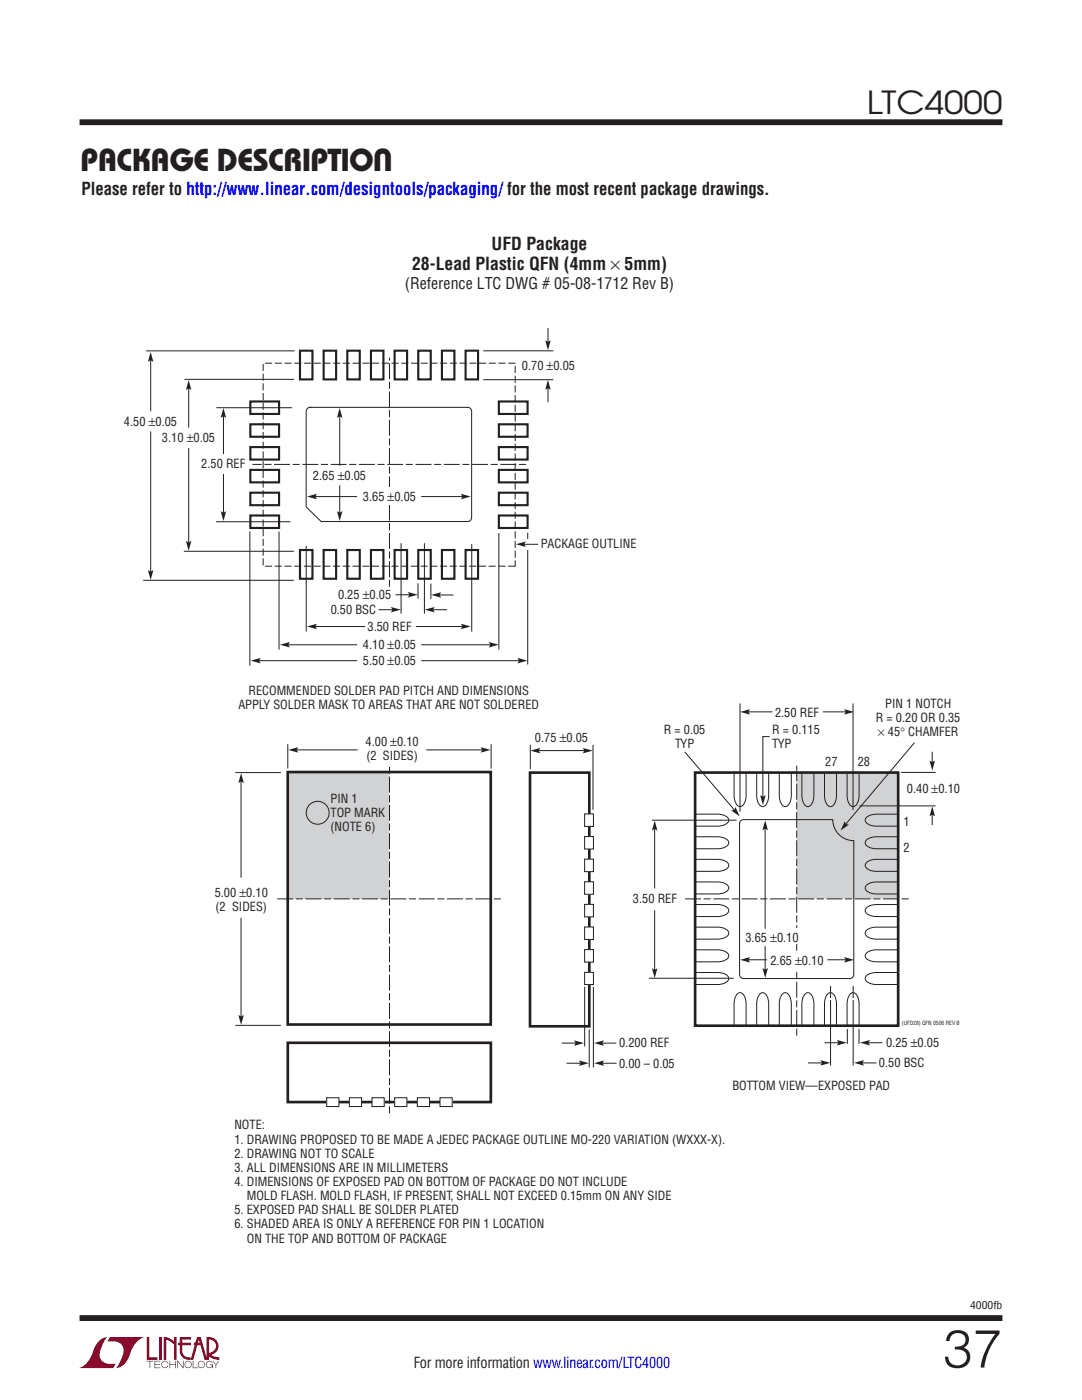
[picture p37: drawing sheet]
<svg xmlns="http://www.w3.org/2000/svg" width="216mm" height="279mm" viewBox="0 0 216 279" stroke-linecap="round" stroke-linejoin="round" font-family="sans-serif">
<defs><g id="words">
<text font-size="10.6" fill="#231f20" x="188.2" y="272.9">37</text>
<g font-size="6.3" fill="#231f20">
<text x="173" y="22.8">LTC4000</text>
<text x="16.1" y="34.1">Package Description</text>
</g>
<g font-size="3.5" fill="#231f20">
<text x="16.2" y="38.8">Please refer to http://www.linear.com/designtools/packaging/ for the most recent package drawings.</text>
<text x="82.2" y="53.8">28-Lead Plastic QFN (4mm × 5mm)</text>
<text x="98.1" y="50">UFD Package</text>
</g>
<text font-size="3.2" fill="#231f20" x="80.8" y="57.7">(Reference LTC DWG # 05-08-1712 Rev B)</text>
<text font-size="3" fill="#231f20" x="82.5" y="273.1">For more information www.linear.com/LTC4000</text>
<g font-size="2.5" fill="#231f20">
<text x="104.1" y="73.8">0.70 ±0.05</text>
<text x="24.7" y="84.9">4.50 ±0.05</text>
<text x="32.3" y="88.2">3.10 ±0.05</text>
<text x="40.2" y="93.5">2.50 REF</text>
<text x="62.4" y="95.8">2.65 ±0.05</text>
<text x="72.4" y="99.9">3.65</text>
<text x="77.4" y="99.9">±0.05</text>
<text x="107.9" y="109.5">PACKAGE OUTLINE</text>
<text x="67.4" y="119.6">0.25 ±0.05</text>
<text x="66" y="122.5">0.50 BSC</text>
<text x="73.3" y="125.8">3.50 REF</text>
<text x="72.4" y="129.5">4.10 ±0.05</text>
<text x="72.4" y="132.7">5.50 ±0.05</text>
<text x="47.6" y="141.5">APPLY SOLDER MASK TO AREAS THAT ARE NOT SOLDERED</text>
<text x="49.6" y="138.7">RECOMMENDED SOLDER PAD PITCH AND DIMENSIONS</text>
<text x="154.7" y="143.1">2.50 REF</text>
<text x="176.6" y="141.3">PIN 1 NOTCH</text>
<text x="72.9" y="148.8">4.00 ±0.10</text>
<text x="106.7" y="148">0.75 ±0.05</text>
<text x="132.5" y="146.5">R = 0.05</text>
<text x="134.7" y="149.3">TYP</text>
<text x="154.1" y="146.5">R = 0.115</text>
<text x="154.1" y="149.3">TYP</text>
<text x="174.8" y="144.1">R = 0.20 OR 0.35</text>
<text x="175.2" y="146.9">× 45° CHAMFER</text>
<text x="73.1" y="151.6">(2 SIDES)</text>
<text x="164.7" y="152.8">27</text>
<text x="171.1" y="152.8">28</text>
<text x="65.9" y="160.2">PIN 1</text>
<text x="181" y="158.3">0.40 ±0.10</text>
<text x="65.9" y="163">TOP MARK</text>
<text x="65.9" y="165.8">(NOTE 6)</text>
<text x="180.3" y="164.8">1</text>
<text x="180.3" y="170">2</text>
<text x="42.8" y="178.9">5.00 ±0.10</text>
<text x="43" y="181.7">(2 SIDES)</text>
<text x="126.3" y="180.3">3.50 REF</text>
<text x="148.7" y="187.9">3.65 ±0.10</text>
<text x="153.7" y="192.5">2.65</text>
<text x="158.7" y="192.5">±</text>
<text x="160" y="192.5">0.10</text>
<text x="123.5" y="209">0.200 REF</text>
<text x="176.8" y="208.9">0.25 ±0.05</text>
<text x="123.5" y="213.1">0.00 – 0.05</text>
<text x="175.4" y="213">0.50 BSC</text>
<text x="146.1" y="217.6">BOTTOM VIEW—EXPOSED PAD</text>
<text x="46.8" y="225.4">NOTE:</text>
<text x="46.8" y="228.2">1. DRAWING PROPOSED TO BE MADE A JEDEC PACKAGE OUTLINE MO-220 VARIATION (WXXX-X).</text>
<text x="46.8" y="231">2. DRAWING NOT TO SCALE</text>
<text x="46.8" y="233.9">3. ALL DIMENSIONS ARE IN MILLIMETERS</text>
<text x="46.8" y="236.7">4. DIMENSIONS OF EXPOSED PAD ON BOTTOM OF PACKAGE DO NOT INCLUDE</text>
<text x="49.2" y="239.5">MOLD FLASH. MOLD FLASH, IF PRESENT, SHALL NOT EXCEED 0.15mm ON ANY SIDE</text>
<text x="46.8" y="242.3">5. EXPOSED PAD SHALL BE SOLDER PLATED</text>
<text x="46.8" y="245.2">6. SHADED AREA IS ONLY A REFERENCE FOR PIN 1 LOCATION</text>
<text x="49.2" y="248">ON THE TOP AND BOTTOM OF PACKAGE</text>
</g>
<text font-size="2.1" fill="#231f20" x="193.6" y="261.2">4000fb</text>
<text font-size="1.1" fill="#231f20" x="180" y="204.5">(UFD28) QFN 0506 REV B</text>
</g></defs>
<g fill="#900126">
<path d="M29.3 266.8h.5v4.1h1.6v.5h-2.1z"/>
<path d="M20 267.4l1-.5h.5h-.1a6.2 6.2 0 0 0-1.5 4 2.58 2.58 0 0 0 3.2 1.3l-.5 .8h-7a4.9 4.9 0 0 0 3.1-3.8l.4-.7z"/>
<path d="M21.9 266.9h7a4.9 4.9 0 0 0-3.1 3.7 3.2 3.2 0 0 1-2.7 2.4h.1a6.2 6.2 0 0 0 1.4-4.1 2.58 2.58 0 0 0-3.1-1.2z"/>
<path d="M31.8 266.8h.5v4.6h-.5z"/>
<path d="M32.7 266.8l1 .2 1 .7v-.9h.5v4.6h-.5v-3.1l-1.5-.9v4h-.5z"/>
<path d="M29.3 271.6h1.3v.1h-.6v1.3h-.2v-1.3h-.5z"/>
<path d="M30.8 271.6h1.2v.1h-1v.5h.9v.2h-.9v.5h1v.1h-1.2z"/>
<path d="M33.8 271.6h.2v.6h1v-.6h.1v1.4h-.1v-.6h-1v.6h-.2z"/>
<path d="M35.4 271.6h.1l1 1.2v-1.2h.1v1.4l-1.1-1.2v1.2h-.1z"/>
<path d="M38.5 271.6h.1v1.3h.9v.1h-1z"/>
<path d="M42.4 271.6h.1l.6 .7 .5-.7h.2l-.7 .8v.6h-.1v-.6z"/>
<path d="M35.9 266.8h2.2v.5h-1.7v.7h1.7v.5h-1.7v1.1a1.32 1.32 0 0 0 1.6 1.3v.5l1.3-4.6h.8l1.1 4.1v-4.1a1.84 1.84 0 0 1 2.3 1.4 1.84 1.84 0 0 1-1.4 2.2l.7 .4 1 .1v.5l-1.2-.2-1.1-.6v-.6a1.34 1.34 0 0 0 1.6-1.2 1.34 1.34 0 0 0-1.4-1.5v4.1h-.9l-.8-2.9h-1.3v-.5h1.2l-.2-.7-1.1 4.1a2.06 2.06 0 0 1-2.7-1.3v-1.6h-.4v-.5h.4z"/>
<path d="M37 271.8a.72 .72 0 0 1 1.2 .1 .72 .72 0 0 1-.4 1.1 .72 .72 0 0 1-1-.7h.2a.59 .59 0 0 0 .8 .5 .59 .59 0 0 0 .2-.9 .59 .59 0 0 0-1 .2v.2h-.2z"/>
<path d="M39.7 271.8a.72 .72 0 0 1 1.1 .1 .72 .72 0 0 1-.4 1.1 .72 .72 0 0 1-.9-.7h.1a.59 .59 0 0 0 .8 .5 .59 .59 0 0 0 .2-.9 .59 .59 0 0 0-1 .2v.2h-.1z"/>
<path d="M41.3 271.8a.72 .72 0 0 1 1.2 .2h-.2a.59 .59 0 0 0-.9-.1 .59 .59 0 0 0 .1 .9 .59 .59 0 0 0 .9-.4h-.5v-.1h.6v.7h-.1v-.3a.73 .73 0 0 1-1.1 .2 .73 .73 0 0 1 0-1.1z"/>
<path d="M32.4 271.8a.71 .71 0 0 1 1.2 .3h-.1a.59 .59 0 0 0-.9-.3 .59 .59 0 0 0-.1 1 .59 .59 0 0 0 .9-.3h.2a.73 .73 0 0 1-1.1 .4 .73 .73 0 0 1-.1-1.1z"/>
</g>
<path d="M15.9 24.4h184.1M15.9 263h184.1" fill="none" stroke="#231f20" stroke-width="1.2" stroke-linecap="butt"/>
<g fill="#d1d2d4">
<path d="M159 154.2h20.2v25.1h-20.2z"/>
<path d="M57.4 154.1h20.3v25.2h-20.3z"/>
</g>
<path d="M57.4 154.1h40.5v50.4h-40.5z" fill="none" stroke="#231f20" stroke-width=".53"/>
<g fill="none" stroke="#231f20" stroke-width=".2">
<path d="M57.4 148.5v4.9M58.9 149.7h12.5M98 148.5v4.9M105.8 148.7v4.8M118.3 148.7v12.9"/>
<circle cx="63.4" cy="162.2" r="2.29"/>
</g>
<path d="M57.5 149.7l2-.6-.3 .6 .3 .5z" fill="#231f20"/>
<path d="M85 149.7h11.5" fill="none" stroke="#231f20" stroke-width=".2"/>
<path d="M95.9 149.1l2 .6-2 .5 .3-.5z" fill="#231f20"/>
<path d="M47 154.2h9M48.1 183.2v19.9M47 204.6h9" fill="none" stroke="#231f20" stroke-width=".2"/>
<path d="M47.6 202.6l.5 .3 .6-.3-.6 1.9z" fill="#231f20"/>
<path d="M48.1 155.7v19.5" fill="none" stroke="#231f20" stroke-width=".2"/>
<path d="M48.1 154.3l.6 2-.6-.3-.5 .3z" fill="#231f20"/>
<path d="M149.1 142.1h5.1" fill="none" stroke="#231f20" stroke-width=".2"/>
<path d="M147.7 142.1l2-.6-.4 .6 .4 .5z" fill="#231f20"/>
<path d="M164.2 142.1h4.8" fill="none" stroke="#231f20" stroke-width=".2"/>
<path d="M168.4 141.5l2 .6-2 .5 .4-.5z" fill="#231f20"/>
<path d="M149.1 191.5h3.9" fill="none" stroke="#231f20" stroke-width=".2"/>
<path d="M147.7 191.6l2-.6-.4 .6 .4 .5z" fill="#231f20"/>
<path d="M165.1 191.5h3.9" fill="none" stroke="#231f20" stroke-width=".2"/>
<path d="M168.4 191l2 .6-2 .5 .4-.5z" fill="#231f20"/>
<path d="M179.8 154.2h6.9M186 150v2.4M130.1 163.7h16.9M171.5 160.8h15.2M129.5 195.2h16.9" fill="none" stroke="#231f20" stroke-width=".2"/>
<path d="M185.5 151.8l.5 .3 .6-.3-.6 2z" fill="#231f20"/>
<path d="M153.6 147h-1.4v12.3" fill="none" stroke="#231f20" stroke-width=".2"/>
<path d="M151.7 158.7l.5 .3 .6-.3-.6 2z" fill="#231f20"/>
<path d="M182.5 148.2l-13.9 16.5" fill="none" stroke="#231f20" stroke-width=".2"/>
<path d="M168.6 163.9l.2 .6 .6 .1-1.7 1.1z" fill="#231f20"/>
<path d="M136.6 150.1l10.1 11.7" fill="none" stroke="#231f20" stroke-width=".2"/>
<path d="M145.9 161.7l.6-.1 .2-.5 .9 1.8z" fill="#231f20"/>
<path d="M186 162.3v2.4" fill="none" stroke="#231f20" stroke-width=".2"/>
<path d="M186 160.9l.6 2-.6-.3-.5 .3z" fill="#231f20"/>
<path d="M130.6 181.7v12.1" fill="none" stroke="#231f20" stroke-width=".2"/>
<path d="M130.1 193.2l.5 .4 .6-.4-.6 2z" fill="#231f20"/>
<path d="M130.6 165.2v12.1" fill="none" stroke="#231f20" stroke-width=".2"/>
<path d="M130.6 163.8l.6 2-.6-.4-.5 .4z" fill="#231f20"/>
<path d="M152.7 188.8v5.4" fill="none" stroke="#231f20" stroke-width=".2"/>
<path d="M152.1 193.2l.6 .3 .5-.3-.5 2z" fill="#231f20"/>
<path d="M152.7 164.5v20.8" fill="none" stroke="#231f20" stroke-width=".2"/>
<path d="M152.7 163.7l.5 2-.5-.3-.6 .3z" fill="#231f20"/>
<path d="M165.7 196.8v15.8M170.2 196.8v15.8M161.2 212.1h3.1" fill="none" stroke="#231f20" stroke-width=".2"/>
<path d="M163.7 211.6l2 .5-2 .6 .3-.6z" fill="#231f20"/>
<path d="M171.8 212.1h3.1" fill="none" stroke="#231f20" stroke-width=".2"/>
<path d="M170.4 212.1l2-.5-.3 .5 .3 .6z" fill="#231f20"/>
<path d="M164.5 208.1h3.1" fill="none" stroke="#231f20" stroke-width=".2"/>
<path d="M167 207.6l2 .5-2 .5 .3-.5z" fill="#231f20"/>
<path d="M173 208.1h3.1" fill="none" stroke="#231f20" stroke-width=".2"/>
<path d="M171.6 208.1l2-.5-.3 .5 .3 .5z" fill="#231f20"/>
<path d="M112.1 208.2h3M169.1 205.4v2.9M171.4 205.4v2.9" fill="none" stroke="#231f20" stroke-width=".2"/>
<path d="M114.5 207.6l2 .6-2 .5 .4-.5z" fill="#231f20"/>
<path d="M119.9 208.2h3.1" fill="none" stroke="#231f20" stroke-width=".2"/>
<path d="M118.5 208.2l2-.6-.3 .6 .3 .5z" fill="#231f20"/>
<path d="M113 212.2h3.1" fill="none" stroke="#231f20" stroke-width=".2"/>
<path d="M115.5 211.6l2 .6-2 .5 .3-.5z" fill="#231f20"/>
<path d="M119.9 212.2h3.1" fill="none" stroke="#231f20" stroke-width=".2"/>
<path d="M118.6 212.2l1.9-.6-.3 .6 .3 .5z" fill="#231f20"/>
<path d="M138.7 154.2h40.5v50.5h-40.5z" fill="none" stroke="#231f20" stroke-width=".53"/>
<g fill="#fff">
<path d="M164.9 199.2h1.7v.2h-1.7z"/>
<path d="M169.4 199.2h1.7v.2h-1.7z"/>
</g>
<path d="M105.8 154.2h11.8v50.6h-11.8z" fill="none" stroke="#231f20" stroke-width=".53"/>
<path d="M116.7 194.1h1.7v2.4h-1.7z" fill="#fff"/>
<path d="M116.7 194.1h1.7v2.4h-1.7z" fill="none" stroke="#231f20" stroke-width=".2"/>
<path d="M57.4 208.1h40.5v11.8h-40.5z" fill="none" stroke="#231f20" stroke-width=".53"/>
<path d="M87.8 219.1h2.4v1.7h-2.4z" fill="#fff"/>
<path d="M87.8 219.1h2.4v1.7h-2.4z" fill="none" stroke="#231f20" stroke-width=".2"/>
<path d="M83.3 219.1h2.4v1.7h-2.4z" fill="#fff"/>
<path d="M83.3 219.1h2.4v1.7h-2.4z" fill="none" stroke="#231f20" stroke-width=".2"/>
<path d="M78.8 219.1h2.4v1.7h-2.4z" fill="#fff"/>
<path d="M78.8 219.1h2.4v1.7h-2.4z" fill="none" stroke="#231f20" stroke-width=".2"/>
<path d="M74.2 219.1h2.5v1.7h-2.5z" fill="#fff"/>
<path d="M74.2 219.1h2.5v1.7h-2.5z" fill="none" stroke="#231f20" stroke-width=".2"/>
<path d="M69.7 219.1h2.4v1.7h-2.4z" fill="#fff"/>
<path d="M69.7 219.1h2.4v1.7h-2.4z" fill="none" stroke="#231f20" stroke-width=".2"/>
<path d="M65.2 219.1h2.4v1.7h-2.4z" fill="#fff"/>
<path d="M65.2 219.1h2.4v1.7h-2.4z" fill="none" stroke="#231f20" stroke-width=".2"/>
<path d="M116.7 162.4h1.7v2.5h-1.7z" fill="#fff"/>
<path d="M116.7 162.4h1.7v2.5h-1.7z" fill="none" stroke="#231f20" stroke-width=".2"/>
<path d="M116.7 166.9h1.7v2.5h-1.7z" fill="#fff"/>
<path d="M116.7 166.9h1.7v2.5h-1.7z" fill="none" stroke="#231f20" stroke-width=".2"/>
<path d="M116.7 171.5h1.7v2.5h-1.7z" fill="#fff"/>
<path d="M116.7 171.5h1.7v2.5h-1.7z" fill="none" stroke="#231f20" stroke-width=".2"/>
<path d="M116.7 176h1.7v2.5h-1.7z" fill="#fff"/>
<path d="M116.7 176h1.7v2.5h-1.7z" fill="none" stroke="#231f20" stroke-width=".2"/>
<path d="M116.7 180.5h1.7v2.5h-1.7z" fill="#fff"/>
<path d="M116.7 180.5h1.7v2.5h-1.7z" fill="none" stroke="#231f20" stroke-width=".2"/>
<path d="M116.7 185h1.7v2.5h-1.7z" fill="#fff"/>
<path d="M116.7 185h1.7v2.5h-1.7z" fill="none" stroke="#231f20" stroke-width=".2"/>
<path d="M116.7 189.5h1.7v2.5h-1.7z" fill="#fff"/>
<path d="M116.7 189.5h1.7v2.5h-1.7z" fill="none" stroke="#231f20" stroke-width=".2"/>
<path d="M105.8 149.8l2-.5-.3 .5 .3 .6z" fill="#231f20"/>
<path d="M107.2 149.8h9.7" fill="none" stroke="#231f20" stroke-width=".2"/>
<path d="M116.3 149.3l2 .5-2 .6 .3-.6z" fill="#231f20"/>
<g fill="none" stroke="#231f20" stroke-width=".2">
<path d="M109.3 77.2v3.1M146.5 154.4v4.3a1.99 1.99 0 0 0 1.2 2.3 1.99 1.99 0 0 0 1.2-2.3v-4.3M151 154.4v4.3a1.99 1.99 0 0 0 1.2 2.3 1.99 1.99 0 0 0 1.2-2.3v-4.3M155.5 154.4v4.3a1.99 1.99 0 0 0 1.2 2.3 1.99 1.99 0 0 0 1.2-2.3v-4.3M160 154.4v4.3a1.99 1.99 0 0 0 1.2 2.3 1.99 1.99 0 0 0 1.2-2.3v-4.3M164.5 154.4v4.3a1.99 1.99 0 0 0 1.2 2.3 1.99 1.99 0 0 0 1.2-2.3v-4.3M169 154.4v4.3a1.99 1.99 0 0 0 1.2 2.3 1.99 1.99 0 0 0 1.2-2.3v-4.3M138.8 162.5h4.4a1.99 1.99 0 0 1 2.2 1.2 1.99 1.99 0 0 1-2.2 1.2h-4.4M138.8 167h4.4a1.99 1.99 0 0 1 2.2 1.2 1.99 1.99 0 0 1-2.2 1.2h-4.4M138.8 171.5h4.4a1.99 1.99 0 0 1 2.2 1.2 1.99 1.99 0 0 1-2.2 1.2h-4.4M138.8 176h4.4a1.99 1.99 0 0 1 2.2 1.2 1.99 1.99 0 0 1-2.2 1.2h-4.4M179.2 162.5h-4.3a1.99 1.99 0 0 0-2.3 1.2 1.99 1.99 0 0 0 2.3 1.2h4.3"/>
<path d="M179.2 167h-4.3a1.99 1.99 0 0 0-2.3 1.2 1.99 1.99 0 0 0 2.3 1.2h4.3M179.2 171.5h-4.3a1.99 1.99 0 0 0-2.3 1.2 1.99 1.99 0 0 0 2.3 1.2h4.3M179.2 176h-4.3a1.99 1.99 0 0 0-2.3 1.2 1.99 1.99 0 0 0 2.3 1.2h4.3M116.7 196.9v11.9M118.4 197v16M138.8 185h4.4a1.99 1.99 0 0 1 2.2 1.2 1.99 1.99 0 0 1-2.2 1.2h-4.4M138.8 189.6h4.4a1.99 1.99 0 0 1 2.2 1.2 1.99 1.99 0 0 1-2.2 1.2h-4.4M138.8 194.1h4.4a1.99 1.99 0 0 1 2.2 1.2 1.99 1.99 0 0 1-2.2 1.2h-4.4M138.8 180.5h4.4a1.99 1.99 0 0 1 2.2 1.2 1.99 1.99 0 0 1-2.2 1.2h-4.4M179.2 185h-4.3a1.99 1.99 0 0 0-2.3 1.2 1.99 1.99 0 0 0 2.3 1.2h4.3M179.2 189.6h-4.3a1.99 1.99 0 0 0-2.3 1.2 1.99 1.99 0 0 0 2.3 1.2h4.3M179.2 194.1h-4.3a1.99 1.99 0 0 0-2.3 1.2 1.99 1.99 0 0 0 2.3 1.2h4.3"/>
<path d="M179.2 180.5h-4.3a1.99 1.99 0 0 0-2.3 1.2 1.99 1.99 0 0 0 2.3 1.2h4.3M117.6 205.4v7.6M146.5 204.7v-4.3a1.99 1.99 0 0 1 1.2-2.3 1.99 1.99 0 0 1 1.2 2.3v4.3M151 204.7v-4.3a1.99 1.99 0 0 1 1.2-2.3 1.99 1.99 0 0 1 1.2 2.3v4.3M155.5 204.7v-4.3a1.99 1.99 0 0 1 1.2-2.3 1.99 1.99 0 0 1 1.2 2.3v4.3M160 204.7v-4.3a1.99 1.99 0 0 1 1.2-2.3 1.99 1.99 0 0 1 1.2 2.3v4.3M164.5 204.7v-4.3a1.99 1.99 0 0 1 1.2-2.3 1.99 1.99 0 0 1 1.2 2.3v4.3M169 204.7v-4.3a1.99 1.99 0 0 1 1.2-2.3 1.99 1.99 0 0 1 1.2 2.3v4.3"/>
</g>
<path d="M105 92.7h-54.6M77.7 117.1v-45.7M100 179.4h-45.1M181.3 179.4h-45M159 206.7v-53.9M77.7 222.2v-69.5" fill="none" stroke="#231f20" stroke-width=".2" stroke-dasharray="1.4 .5 3.2 .5" stroke-linecap="butt"/>
<path d="M52.5 72.5h50.3v40.5h-50.3z" fill="none" stroke="#231f20" stroke-width=".2" stroke-dasharray="1.4 .5" stroke-linecap="butt"/>
<path d="M109.3 75.8l.6 2-.6-.3-.5 .3z" fill="#231f20"/>
<path d="M109.3 65.4v3.1" fill="none" stroke="#231f20" stroke-width=".2"/>
<path d="M108.8 67.9l.5 .3 .6-.3-.6 2z" fill="#231f20"/>
<path d="M96.4 70h14M96.4 75.8h14M78.9 118.7h3.1" fill="none" stroke="#231f20" stroke-width=".2"/>
<path d="M81.4 118.1l2 .6-2 .5 .3-.5z" fill="#231f20"/>
<path d="M87.4 118.7h3.1" fill="none" stroke="#231f20" stroke-width=".2"/>
<path d="M86 118.7l2-.5-.3 .5 .3 .6z" fill="#231f20"/>
<path d="M83.4 116.4v3.1M86 116.5v3M75.5 121.7h3.1" fill="none" stroke="#231f20" stroke-width=".2"/>
<path d="M78 121.1l2 .6-2 .5 .3-.5z" fill="#231f20"/>
<path d="M86.1 121.7h3.1" fill="none" stroke="#231f20" stroke-width=".2"/>
<path d="M84.8 121.7l1.9-.6-.3 .6 .3 .5z" fill="#231f20"/>
<path d="M83 125h9.5" fill="none" stroke="#231f20" stroke-width=".2"/>
<path d="M92 124.5l1.9 .5-1.9 .6 .3-.6z" fill="#231f20"/>
<path d="M62.7 125h10.1" fill="none" stroke="#231f20" stroke-width=".2"/>
<path d="M61.3 125l1.9-.5-.3 .5 .3 .6z" fill="#231f20"/>
<path d="M84 128.7h14.6" fill="none" stroke="#231f20" stroke-width=".2"/>
<path d="M97.5 128.1l2 .6-2 .5 .3-.5z" fill="#231f20"/>
<path d="M57.2 128.7h14.1" fill="none" stroke="#231f20" stroke-width=".2"/>
<path d="M55.9 128.7l1.9-.6-.3 .6 .3 .5z" fill="#231f20"/>
<path d="M84 131.9h20.4" fill="none" stroke="#231f20" stroke-width=".2"/>
<path d="M103.3 131.3l1.9 .5-1.9 .6 .3-.6z" fill="#231f20"/>
<path d="M51.4 131.9h19.9" fill="none" stroke="#231f20" stroke-width=".2"/>
<path d="M50 131.8l2-.5-.3 .5 .3 .6z" fill="#231f20"/>
<path d="M84 99.1h8.5M80 108.4v14.1M84.7 108.4v14.1" fill="none" stroke="#231f20" stroke-width=".2"/>
<g fill="none" stroke="#231f20" stroke-width=".42">
<path d="M59.9 70h2.4v5.7h-2.4zM64.6 70h2.5v5.7h-2.5zM69.3 70h2.5v5.7h-2.5zM74 70h2.5v5.7h-2.5zM78.7 70h2.5v5.7h-2.5zM83.5 70h2.5v5.7h-2.5zM88.2 70h2.5v5.7h-2.5zM92.9 70h2.5v5.7h-2.5zM50 80.1h5.7v2.5h-5.7zM50 84.7h5.7v2.5h-5.7zM50 89.2h5.7v2.5h-5.7zM50 93.8h5.7v2.5h-5.7z"/>
<path d="M50 98.3h5.7v2.5h-5.7zM99.5 80.1h5.8v2.5h-5.8zM99.5 84.7h5.8v2.5h-5.8zM99.5 89.2h5.8v2.5h-5.8zM99.5 93.8h5.8v2.5h-5.8zM99.5 98.3h5.8v2.5h-5.8zM50 102.9h5.7v2.5h-5.7zM59.9 109.8h2.4v5.7h-2.4zM64.6 109.8h2.5v5.7h-2.5zM69.3 109.8h2.5v5.7h-2.5zM74 109.8h2.5v5.7h-2.5zM78.7 109.8h2.5v5.7h-2.5z"/>
<path d="M83.5 109.8h2.5v5.7h-2.5zM88.2 109.8h2.5v5.7h-2.5zM92.9 109.8h2.5v5.7h-2.5zM99.5 102.9h5.8v2.5h-5.8z"/>
</g>
<path d="M92 98.6l1.9 .5-1.9 .5 .3-.5z" fill="#231f20"/>
<path d="M62.7 99.1h8.6" fill="none" stroke="#231f20" stroke-width=".2"/>
<path d="M61.3 99.1l1.9-.5-.3 .5 .3 .5z" fill="#231f20"/>
<path d="M44.6 82.8v7.8" fill="none" stroke="#231f20" stroke-width=".2"/>
<path d="M44.6 81.4l.5 2-.5-.3-.6 .3z" fill="#231f20"/>
<path d="M44.6 94.6v8" fill="none" stroke="#231f20" stroke-width=".2"/>
<path d="M44 102l.6 .3 .5-.3-.5 2z" fill="#231f20"/>
<path d="M67.8 82.8v10.2" fill="none" stroke="#231f20" stroke-width=".2"/>
<path d="M67.8 81.4l.5 2-.5-.3-.6 .3z" fill="#231f20"/>
<path d="M67.8 96.9v5.7" fill="none" stroke="#231f20" stroke-width=".2"/>
<path d="M67.2 102l.6 .3 .5-.3-.5 2z" fill="#231f20"/>
<path d="M37.7 77.2v8.2" fill="none" stroke="#231f20" stroke-width=".2"/>
<path d="M37.6 75.8l.6 2-.6-.3-.5 .3z" fill="#231f20"/>
<path d="M37.7 89.4v19.1" fill="none" stroke="#231f20" stroke-width=".2"/>
<path d="M37.1 107.9l.5 .4 .6-.4-.6 2z" fill="#231f20"/>
<path d="M30.1 71.6v10.5" fill="none" stroke="#231f20" stroke-width=".2"/>
<path d="M30.1 70.2l.5 2-.5-.3-.6 .3z" fill="#231f20"/>
<path d="M30.1 86.1v28.3" fill="none" stroke="#231f20" stroke-width=".2"/>
<path d="M29.5 113.8l.6 .3 .5-.3-.5 2z" fill="#231f20"/>
<path d="M29.2 70h29.6M36.8 75.7h21.9M43.2 81.4h15.1M28.6 115.8h30M36.7 110h21.9M43.1 104.1h14.8M49.9 106.1v26.8M55.7 106.1v23.5M61.1 109v17M94.1 108.6v17.4M99.5 106.4v23.2M105.3 106.3v26.3" fill="none" stroke="#231f20" stroke-width=".2"/>
<path d="M105.1 107.5h.6v2.1h-.6z" fill="#fff"/>
<path d="M104.3 108.6h3.1" fill="none" stroke="#231f20" stroke-width=".2"/>
<path d="M102.9 108.6l2-.5-.3 .5 .3 .6z" fill="#231f20"/>
<path d="M61.3 81.5l.6-.2h31.4a.79 .79 0 0 1 .8 .8v21.2a.79 .79 0 0 1-.8 .8h-29.2l-3-2.9v-19.1zM147.7 140.4v21.6M170.2 140.4v21.2M147.8 163.8l.6-.2h17.8a4.2 4.2 0 0 0 4.2 4.2v26.7a.79 .79 0 0 1-.8 .8h-21.2a.79 .79 0 0 1-.8-.8v-30.1z" fill="none" stroke="#231f20" stroke-width=".2"/>
<g fill="#fff">
<path d="M158.5 190h1v3.6h-1z"/>
<path d="M158.5 185.3h1v3.1h-1z"/>
<path d="M76.5 97.3h2.6v3.5h-2.6z"/>
</g>
<use href="#words"/>
</svg>
